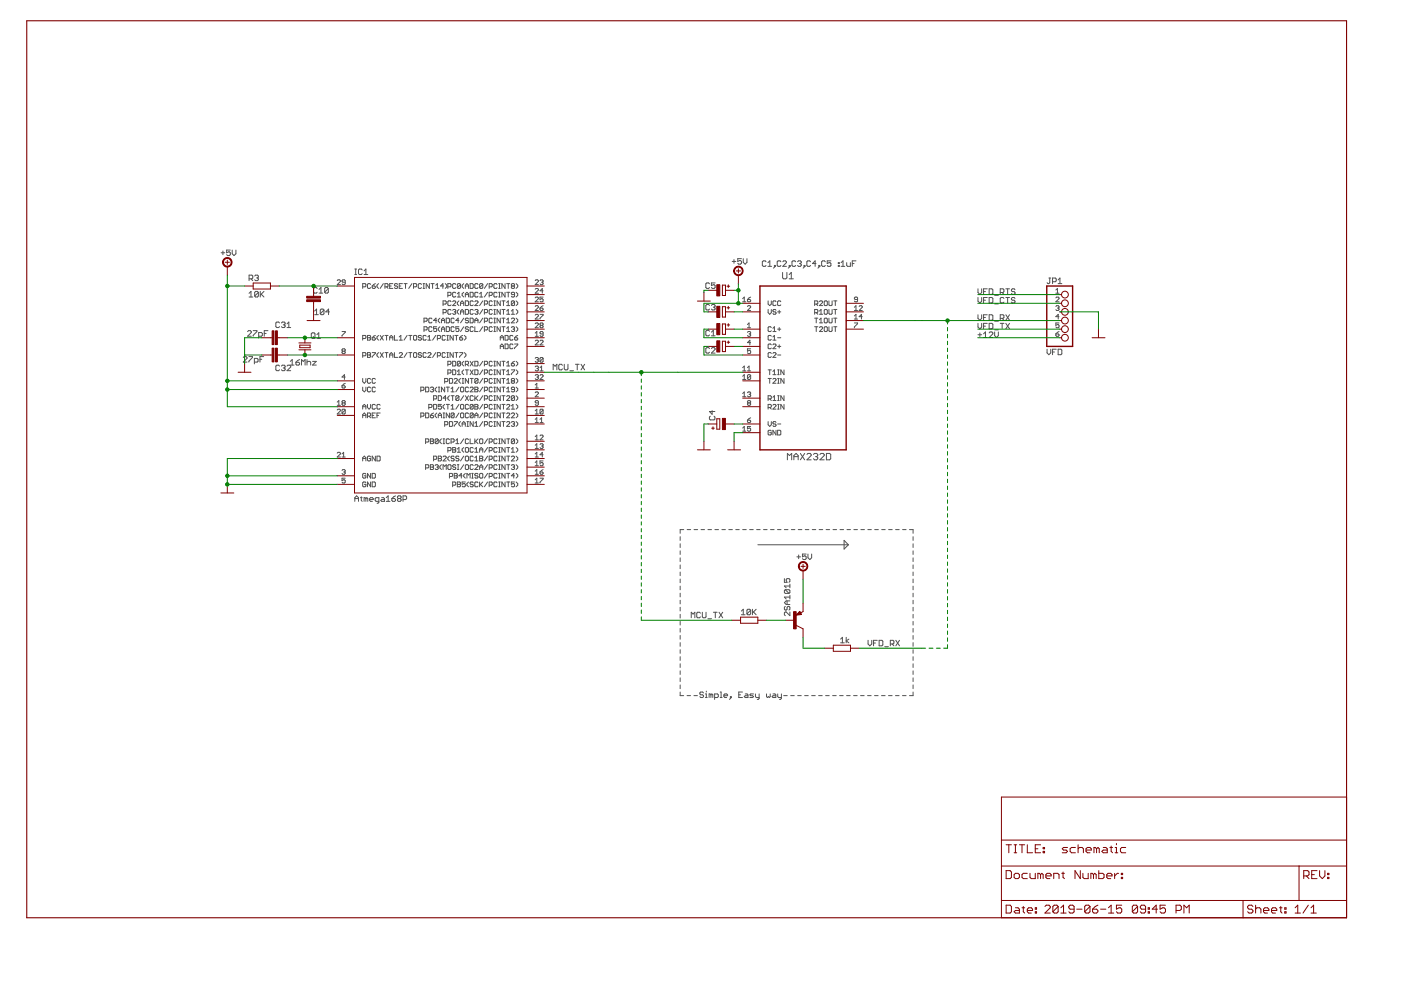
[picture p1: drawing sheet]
<svg xmlns="http://www.w3.org/2000/svg" width="297mm" height="210mm" viewBox="0 0 297 210" stroke-linecap="round" stroke-linejoin="round" font-family="sans-serif">
<g fill="none" stroke="#505050" stroke-width=".21">
<path d="M46.9 53.6h.8M47.3 53.2v.8M48.8 53h-.8v.6l.5-.2 .3 .2v.4l-.2 .2h-.3l-.3-.2M49.2 53v.8l.4 .4 .4-.4v-.8M52.8 59.1h.6l.2-.2v-.4l-.2-.2h-.6v1.2M53.2 59.1l.4 .4M54 58.5l.2-.2h.4l.2 .2-.2 .4M54.4 58.9h.2M54.6 58.9l.2 .2-.2 .4h-.4l-.2-.2M71.5 59.5l.2-.2h.3l.2 .2-.7 .8h.7M73.2 59.8h-.5l-.2-.1 .2-.4h.3l.2 .2v.7l-.2 .1h-.3l-.2-.1M75.2 58.2h.4"/>
<path d="M75.2 57h.4M75.4 57v1.2M76.8 57.2l-.2-.2h-.4l-.2 .2v.8l.2 .2h.4l.2-.2M77.2 57.4l.4-.4v1.2M77.2 58.2h.8M113.5 59.5l.1-.2h.4l.2 .2-.7 .8h.7M114.5 59.5l.5-.2 .1 .2-.1 .3M114.8 59.8h.2M115 59.8l.1 .2-.1 .3-.5-.1M151.6 60h-.8v.6l.4-.2 .4 .2v.4l-.2 .2h-.4l-.2-.2M155.2 55.4h.8M155.6 55v.8"/>
<path d="M157.2 54.8h-.8v.6l.4-.2 .4 .2v.4l-.2 .2h-.4l-.2-.2M157.6 54.8v.8l.4 .4 .4-.4v-.8M162.4 55.5l-.2-.2h-.4l-.2 .2v.8l.2 .2h.4l.2-.2M162.8 56.5h.8M162.8 55.7l.4-.4v1.2M164.2 56.3h.2v.2h-.2zM164.4 56.5l-.4 .4M165.6 55.5l-.2-.2h-.4l-.2 .2v.8l.2 .2h.4l.2-.2M165.9 57.8v1.1l.3 .2h.4l.2-.2v-1.1M166 55.5l.2-.2h.3l.2 .2v.2l-.7 .8h.7M167.3 56.3h.2v.2h-.2zM167.3 59.1h.9"/>
<path d="M167.3 58.2l.5-.4v1.3M167.5 56.5l-.4 .4M168.7 55.5l-.2-.2h-.4l-.2 .2v.8l.2 .2h.4l.2-.2M169.1 55.5l.2-.2h.4l.2 .2-.2 .4M169.5 55.9h.2M169.7 55.9l.2 .2-.2 .4h-.4l-.2-.2M170.5 56.3h.2v.2h-.2zM170.7 56.5l-.4 .4M171.9 55.5l-.2-.2h-.4l-.2 .2v.8l.2 .2h.4l.2-.2M173 55.9h-.7l.5-.6v1.2M173.6 56.3h.2v.2h-.2zM173.8 56.5l-.4 .4"/>
<path d="M175 55.5l-.2-.2h-.4l-.2 .2v.8l.2 .2h.4l.2-.2M176.2 55.3h-.8v.6l.4-.2 .4 .2v.4l-.2 .2h-.4l-.2-.2M177.7 56.3h.2v.2h-.2zM177.7 55.7h.2v.2h-.2zM178.3 56.5h.8M178.3 55.7l.4-.4v1.2M179.5 55.7v.6l.2 .2h.6v-.8M180.7 55.9h.4M181.5 55.3h-.8v1.2M222.4 58.9h.4M222.6 58.9v1l-.2 .2-.4-.2M223.2 59.7h.6l.1-.2v-.3l-.1-.3h-.6v1.2"/>
<path d="M224.3 59.4l.4-.5v1.2M51.6 75.8l.2-.2h.4l.2 .2v.2l-.8 .8h.8M52.5 70.3l.2-.2h.4l.2 .2v.2l-.8 .8h.8M52.8 75.6h.7l-.7 1.2M52.8 62.2l.4-.4v1.2M52.8 63h.8M53.7 70.1h.8v.2l-.8 .8v.2M53.9 76.8h.6l.2-.2v-.4l-.2-.2h-.6v1.2M54.8 62v.8l-.2 .2h-.4l-.2-.2M54.8 62l-.2-.2h-.4l-.2 .2v.8M54.8 62l-.8 .8M54.8 71.3h.6l.2-.2v-.4l-.2-.2h-.6v1.2"/>
<path d="M55.1 76.2h.4M55.2 61.8v1.2M55.4 62.4l.6 .6M55.9 75.6h-.8v1.2M56 61.8l-.8 .8M56 70.7h.4M56.8 70.1h-.8v1.2M59.3 68.5l-.2-.2h-.4l-.2 .2v.8l.2 .1h.4l.2-.1M59.3 77.6l-.2-.2h-.4l-.2 .2v.8l.2 .2h.4l.2-.2M59.7 68.5l.2-.2h.4l.2 .2-.2 .4M59.7 77.6l.2-.2h.4l.2 .2-.2 .4M60 68.9h.3"/>
<path d="M60 78h.3M60.3 68.9l.2 .2-.2 .3h-.4l-.2-.1M60.3 78l.2 .2-.2 .4h-.4l-.2-.2M60.9 69.4h.7M60.9 68.7l.3-.4v1.1M60.9 77.6l.1-.2h.4l.2 .2v.2l-.7 .8h.7M61.6 76.6l.4-.4v1.2M61.6 77.4h.7M62.7 76.8h.6l.2 .4-.2 .2h-.4l-.2-.2zM63.5 76.2l-.8 .6M63.9 77.4v-1.2l.4 .4 .4-.4v1.2M65.1 76.2v1.2"/>
<path d="M65.1 76.8l.2-.2h.4l.2 .2v.6M66 70.8l.2-.2h.4l.2 .2v.7l-.2 .2h-.4l-.2-.2zM66.3 76.6h.8l-.8 .8h.8M66.4 71.4l.4 .3M66.7 65.9l.4-.4v1.2M66.7 66.7h.8M67.2 71.7h.8M67.2 71l.4-.4v1.1M67.2 61.2l-.1-.2h-.4l-.2 .2v.8l.2 .1h.4l.1-.1M67.6 62.1h.8M67.6 61.4l.5-.4v1.1M68.7 65.7v.8l-.2 .2h-.4l-.2-.2"/>
<path d="M68.7 65.7l-.2-.2h-.4l-.2 .2v.8M68.7 65.7l-.8 .8M69.6 61.2l-.2-.2h-.4l-.2 .2v.8M69.6 61.2v.8l-.2 .1h-.4l-.2-.1M69.6 61.2l-.8 .8M69.8 66.1h-.7l.6-.6v1.2M72.5 70.3h.7l-.7 1M72.7 74.5l-.2-.2 .2-.3h.3l.2 .1-.2 .4M72.7 74.5l-.2 .1 .2 .4h.3l.2-.2-.2-.3M72.7 74.5h.3M73.2 79.9h-.7l.5-.5v1.1M76.9 60.8h.5l.2-.2v-.3l-.2-.2h-.5v1.1"/>
<path d="M76.9 71.8h.5l.2-.2v-.3l-.2-.2h-.5v1M76.9 75.4h.5l.2-.1v-.4l-.2-.1h-.5v1M77.9 74.8h.5l.2 .1-.2 .4 .2 .3-.2 .2h-.5zM77.9 71.1h.5l.2 .2-.2 .3 .2 .3-.2 .2h-.5zM77.9 75.3h.5M77.9 71.6h.5M78.6 60.3l-.2-.2-.5 .2v.7l.2 .2 .5-.2M78.9 60.6h.5l.2 .4-.2 .2h-.3l-.2-.2zM78.9 71.6h.5l.2 .3-.2 .2h-.3l-.2-.2zM78.9 74.8h.7l-.7 1M79.6 60.1l-.7 .5M79.6 71.1l-.7 .5"/>
<path d="M80.3 74.8l-.4 .3v.3l.4 .4M80.3 60.1l-.4 .4v.3l.4 .4M80.3 71.1l-.4 .3v.4l.4 .3M80.6 74.8l.7 1M80.6 71.1l.7 1M81.3 74.8l-.7 1M81.3 71.1l-.7 1M81.3 60.1l-.7 1.1M81.6 74.8h.7M81.6 71.1h.7M81.6 60.8h.5l.2-.2v-.3l-.2-.2h-.5v1.1M82 71.1v1"/>
<path d="M82 74.8v1M82 60.8l.3 .4M82.6 75.3h.7M82.6 72.1v-.7l.4-.3 .3 .3v.7M82.6 75.8v-.7l.4-.3 .3 .3v.7M82.6 71.6h.7M82.6 60.6h.4M83.3 60.1h-.7v1.1h.7M83.6 74.8v1h.7M83.6 71.1v1h.7M84.3 60.3l-.2-.2h-.3l-.2 .4 .2 .1h.3l.2 .4-.2 .2h-.3l-.2-.2M84.6 74.9l.2-.1h.4l.1 .1-.7 .9h.7"/>
<path d="M84.6 72.1h.7M84.6 71.4l.4-.3v1M84.6 60.6h.4M85.3 60.1h-.7v1.1h.7M85.7 60.1h.6M86 60.1v1.1M86.3 74.8l-.6 1M86.3 71.1l-.6 1M86.7 74.8h.6M86.7 71.1h.6M87 71.1v1M87 74.8v1"/>
<path d="M87.3 60.1l-.6 1.1M87.7 60.8h.5l.1-.2v-.3l-.1-.2h-.5v1.1M87.7 71.3l.1-.2 .5 .2v.6l-.1 .2h-.4l-.1-.2zM87.8 74.8h.4l.1 .1v.7l-.1 .2h-.4l-.1-.2v-.7zM89.4 74.9l-.2-.1h-.3l-.2 .3 .2 .2h.3l.2 .3-.2 .2h-.3l-.2-.2M89.4 60.3l-.2-.2h-.3l-.2 .2v.7l.2 .2h.3l.2-.2M89.4 71.3l-.2-.2-.5 .2 .2 .3h.3l.2 .2-.2 .3h-.3l-.2-.2M89.7 61.2h.3M89.7 60.1h.3M89.9 60.1v1.1M89.9 68.1h.5l.2-.5-.2-.1h-.5v1M89.9 70h.5l.2-.2v-.4l-.2-.1h-.5v1"/>
<path d="M90.4 74.9l-.2-.1h-.3l-.2 .1v.7l.2 .2h.3l.2-.2M90.4 71.3l-.2-.2-.5 .2v.6l.2 .2h.3l.2-.2M90.7 74.9l.2-.1h.3l.2 .1-.7 .9h.7M90.7 72.1h.7M90.7 71.4l.3-.3v1M91 60.1v1.1l-.6-1.1v1.1M91.4 60.1h.7M91.6 69.4l-.2-.1h-.3l-.2 .1v.7l.2 .2h.3l.2-.2M91.6 67.6l-.2-.1h-.3l-.2 .1v.7l.2 .2h.3l.2-.2M91.7 60.1v1.1M92.4 60.5l.3-.4v1.1M92.4 74.8l-.7 1"/>
<path d="M92.4 71.1l-.7 1M92.4 61.2h.7M92.6 69.3h-.7v.5l.4-.2 .3 .2-.2 .5h-.3l-.2-.2M92.6 67.9h-.7l.5-.4v1M92.7 75.4h.5l.2-.1-.2-.5h-.5v1M92.7 71.8h.5l.2-.5-.2-.2h-.5v1M93.3 67.5l-.4 .3v.3l.4 .4M93.3 69.3l-.4 .3v.4l.4 .3M93.6 68.5v-.7l.3-.3 .4 .3v.7M93.6 70.3v-.7l.3-.3 .4 .3v.7M93.6 69.8h.7M93.6 67.9h.7"/>
<path d="M93.9 64.5h.5l.2-.2v-.3l-.2-.2h-.5v1M93.9 66.3h.5l.2-.2v-.3l-.2-.2h-.5v1M94.1 60.6h-.7l.5-.5v1.1M94.4 74.9l-.2-.1h-.3l-.2 .1v.7l.2 .2h.3l.2-.2M94.4 71.3l-.2-.2-.5 .2v.6l.2 .2h.3l.2-.2M94.4 60.1l.3 .4v.3l-.3 .4M94.6 69.3h.5l.2 .1v.7l-.2 .2h-.5zM94.6 67.5h.5l.2 .1v.7l-.2 .2h-.5zM94.7 74.8h.4M94.7 75.8h.4M94.7 71.1h.4M94.7 72.1h.4"/>
<path d="M94.9 71.1v1M94.9 74.8v1M95 60.8h.5l.1-.2v-.3l-.1-.2h-.5v1.1M95 62.6h.5l.1-.1v-.4l-.1-.1h-.5v1M95 77.3h.5l.1-.5-.1-.2h-.5v1M95 79.1h.5l.1-.2v-.3l-.1-.2h-.5v1M95.6 64l-.1-.2h-.4l-.1 .2v.6l.1 .2 .5-.2M95.6 65.8l-.1-.2h-.4l-.1 .2v.7l.1 .1h.4l.1-.1M96 76.6h.5l.1 .2v.6l-.1 .2h-.5zM96 78.4h.5l.1 .2v.7l-.1 .1h-.5zM96 64l.1-.2 .5 .2-.6 .8h.6M96 65.8l.5-.2 .1 .2-.1 .3"/>
<path d="M96.1 71.1v1l-.7-1v1M96.1 74.8v1l-.7-1v1M96.3 67.6l-.2-.1h-.3l-.2 .1v.7l.2 .2h.3l.2-.2M96.3 69.4l-.2-.1h-.3l-.2 .1v.7l.2 .2h.3l.2-.2M96.3 66.1h.2M96.4 74.8h.7M96.4 71.1h.7M96.5 66.1l.1 .2-.1 .3-.5-.1M96.6 62.1l-.1-.1-.5 .1v.7l.1 .2 .5-.2M96.6 60.3l-.1-.2-.5 .2v.7l.1 .2 .5-.2M96.8 71.1v1M96.8 74.8v1"/>
<path d="M97 63h.6M97 62.3l.3-.3v1M97 78.8l.3-.4v1M97 79.4h.6M97.3 69.3h-.7v.5l.4-.2 .3 .2v.3l-.2 .2h-.3l-.2-.2M97.3 63.8l-.3 .3v.4l.3 .3M97.3 65.6l-.3 .4v.3l.3 .3M97.3 67.9h-.7l.5-.4v1M97.5 74.8h.6l-.6 1M97.5 71.6h.4l.2 .3-.2 .2h-.3zM97.6 66.1h.7M97.6 60.3l-.1-.2h-.4l-.1 .2v.7"/>
<path d="M97.6 76.8l-.1-.2h-.4l-.1 .2v.6M97.6 60.3v.7l-.1 .2h-.4l-.1-.2M97.6 64.8v-.7l.4-.3 .3 .3v.7M97.6 66.6v-.6l.4-.4 .3 .4v.6M97.6 76.8v.6l-.1 .2h-.4l-.1-.2M97.6 76.8l-.6 .6M97.6 64.3h.7M97.6 60.3l-.6 .7M98.1 71.1l-.6 .5M98.3 60.1l-.3 .4v.3l.3 .4M98.3 62l-.3 .3v.3l.3 .4M98.3 76.6l-.3 .3v.4l.3 .3"/>
<path d="M98.3 78.4l-.3 .4v.3l.3 .3M98.3 69.3l-.7 1M98.3 67.5l-.7 1M98.4 74.8l.4 .3v.3l-.4 .4M98.4 71.1l.4 .3v.4l-.4 .3M98.7 61.2v-.7l.3-.4 .3 .4v.7M98.7 63v-.7l.3-.3 .3 .3v.7M98.7 63.8h.5l.1 .2v.6l-.1 .2h-.5zM98.7 65.6h.5l.1 .2v.7l-.1 .1h-.5zM98.7 77.3h.5l.1-.5-.1-.2h-.5v1M98.7 78.4h.6M98.7 62.5h.6"/>
<path d="M98.7 60.6h.6M99 78.4v1M99 77.3l.3 .3M99.3 67.6l-.1-.1h-.4l-.1 .3 .5 .1 .1 .4-.1 .2h-.4l-.1-.2M99.3 69.4l-.1-.1h-.4l-.1 .3 .1 .2h.4l.1 .3-.1 .2h-.4l-.1-.2M99.7 62h.5l.1 .1v.7l-.1 .2h-.5zM99.7 60.1h.5l.1 .2v.7l-.1 .2h-.5zM99.7 67.5h.5l.1 .1v.7l-.1 .2h-.5zM99.7 78.4l.6 1M99.7 76.6l.6 1M100.3 64l-.1-.2h-.4l-.1 .2v.6l.1 .2 .5-.2M100.3 65.8l-.1-.2h-.4l-.1 .2v.7l.1 .1h.4l.1-.1"/>
<path d="M100.3 69.4l-.1-.1h-.4l-.1 .1v.7l.1 .2h.4l.1-.2M100.3 78.4l-.6 1M100.3 76.6l-.6 1M100.7 68.5v-.7l.3-.3 .3 .3v.7M100.7 69.3v1h.6M100.7 76.6h.5l.1 .2v.6l-.1 .2h-.5zM100.7 78.4h.5l.1 .2v.7l-.1 .1h-.5zM100.7 65.8l.1-.2h.4l.1 .2-.1 .3M100.7 64l.1-.2h.4l.1 .2v.1l-.6 .7h.6M100.7 67.9h.6M101 66.1h.2M101.2 66.1l.1 .2-.1 .3h-.4l-.1-.1"/>
<path d="M101.3 62.1l-.1-.1-.5 .1v.7l.1 .2h.4l.1-.2M101.3 60.3l-.1-.2h-.4l-.1 .2v.7l.1 .2h.4l.1-.2M101.7 63h.7M101.7 62.3l.3-.3v1M102.4 60.3l-.2-.2h-.3l-.2 .2v.7M102.4 60.3v.7l-.2 .2h-.3l-.2-.2M102.4 78.4l-.7 1M102.4 76.6l-.7 1M102.4 69.3l-.7 1M102.4 67.5l-.7 1M102.4 65.6l-.7 1M102.4 63.8l-.7 1"/>
<path d="M102.4 60.3l-.7 .7M102.7 68.1h.5l.2-.5-.2-.1h-.5v1M102.7 64.5h.5l.2-.2v-.3l-.2-.2h-.5v1M102.7 66.3h.5l.2-.2v-.3l-.2-.2h-.5v1M102.7 70h.5l.2-.2v-.4l-.2-.1h-.5v1M102.7 77.3h.5l.2-.5-.2-.2h-.5v1M102.7 79.1h.5l.2-.2v-.3l-.2-.2h-.5v1M103.4 62l-.7 1M103.4 60.1l-.7 1.1M103.7 60.8h.5l.2-.2v-.3l-.2-.2h-.5v1.1M103.7 62.6h.5l.2-.1v-.4l-.2-.1h-.5v1M104.4 67.6l-.2-.1-.5 .1v.7l.2 .2 .5-.2"/>
<path d="M104.4 64l-.2-.2-.5 .2v.6l.2 .2 .5-.2M104.4 65.8l-.2-.2-.5 .2v.7l.2 .1 .5-.1M104.4 69.4l-.2-.1-.5 .1v.7l.2 .2 .5-.2M104.4 76.8l-.2-.2-.5 .2v.6l.2 .2 .5-.2M104.4 78.6l-.2-.2-.5 .2v.7l.2 .1 .5-.1M104.7 70.3h.4M104.7 79.4h.4M104.7 78.4h.4M104.7 77.6h.4M104.7 76.6h.4M104.7 69.3h.4M104.7 67.5h.4"/>
<path d="M104.7 68.5h.4M104.7 65.6h.4M104.7 66.6h.4M104.7 63.8h.4M104.7 64.8h.4M104.9 63.8v1M104.9 65.6v1M104.9 67.5v1M104.9 69.3v1M104.9 76.6v1M104.9 78.4v1M105.4 62.1l-.2-.1-.5 .1v.7l.2 .2h.3l.2-.2"/>
<path d="M105.4 60.3l-.2-.2h-.3l-.2 .2v.7l.2 .2h.3l.2-.2M105.7 63h.4M105.7 62h.4M105.7 61.2h.4M105.7 60.1h.4M105.9 60.1v1.1M105.9 62v1M106.1 71.6h.6M106.1 63.8v1l-.7-1v1M106.1 65.6v1l-.7-1v1M106.1 67.5v1l-.7-1v1M106.1 69.3v1l-.7-1v1"/>
<path d="M106.1 76.6v1l-.7-1v1M106.1 78.4v1l-.7-1v1M106.1 72.1v-.7l.3-.3 .3 .3v.7M106.1 73.9v-.6l.3-.4 .3 .4v.6M106.1 73.4h.6M106.4 78.4h.7M106.4 76.6h.7M106.4 69.3h.7M106.4 67.5h.7M106.4 65.6h.7M106.4 63.8h.7M106.7 63.8v1"/>
<path d="M106.7 65.6v1M106.7 67.5v1M106.7 69.3v1M106.7 76.6v1M106.7 78.4v1M107.1 60.1v1.1l-.7-1.1v1.1M107.1 62v1l-.7-1v1M107.1 71.1h.5l.1 .2v.6l-.1 .2h-.5zM107.1 72.9h.5l.1 .2v.7l-.1 .1h-.5zM107.4 64.1l.4-.3v1M107.4 66l.4-.4v1M107.4 67.8l.4-.3v1"/>
<path d="M107.4 69.6l.4-.3v1M107.4 76.9l.4-.3v1M107.4 78.8l.4-.4v1M107.4 70.3h.7M107.4 79.4h.7M107.4 77.6h.7M107.4 68.5h.7M107.4 66.6h.7M107.4 64.8h.7M107.4 62h.7M107.4 60.1h.7M107.8 60.1v1.1"/>
<path d="M107.8 62v1M108.4 77.1h.5l.2 .3-.2 .2h-.3l-.2-.2zM108.4 78.4h.7l-.7 1M108.4 67.6l.2-.1h.3l.2 .1v.2l-.7 .7h.7M108.4 69.4l.2-.1h.3l.2 .1-.2 .4M108.4 66l.4-.4v1M108.4 66.6h.7M108.6 60.6l-.2-.1 .2-.4h.3l.2 .2-.2 .3M108.6 60.6l-.2 .2 .2 .4h.3l.2-.2-.2-.4M108.6 60.6h.3M108.8 71.3l-.2-.2-.5 .2v.6l.1 .2h.4l.2-.2M108.8 73.1l-.2-.2h-.4l-.1 .2v.7l.1 .1 .6-.1"/>
<path d="M108.8 69.8h.1M108.9 69.8l.2 .2-.2 .3h-.3l-.2-.2M109.1 62.5h-.5l-.2-.2 .2-.3 .5 .1v.7l-.2 .2h-.3l-.2-.2M109.1 64l-.2-.2h-.3l-.2 .2v.6M109.1 64v.6l-.2 .2-.5-.2M109.1 71.6h.5l.2 .3-.2 .2h-.3l-.2-.2zM109.1 72.9h.7l-.7 1M109.1 64l-.7 .6M109.1 76.6l-.7 .5M109.4 60.1l.4 .4v.3l-.4 .4M109.4 62l.4 .3v.3l-.4 .4M109.4 63.8l.4 .3v.4l-.4 .3"/>
<path d="M109.4 65.6l.4 .4v.3l-.4 .3M109.4 67.5l.4 .3v.3l-.4 .4M109.4 69.3l.4 .3v.4l-.4 .3M109.4 76.6l.4 .3v.4l-.4 .3M109.4 78.4l.4 .4v.3l-.4 .3M109.8 71.1l-.7 .5M113.5 63.2l.1-.2h.4l.2 .2v.1l-.7 .7h.7M113.5 71.3h.7M113.5 70.6l.3-.3v1M113.5 76l.1-.2h.4l.2 .2-.2 .3M113.5 72.3l.1-.2h.4l.2 .2v.2l-.7 .6h.7M113.5 77.8l.1-.2h.4l.2 .2-.2 .3"/>
<path d="M113.5 65l.1-.2h.4l.2 .2-.7 .8h.7M113.5 61.3l.1-.1 .6 .1-.7 .9h.7M113.5 66.8l.1-.1h.4l.2 .1v.2l-.7 .6h.7M113.5 68.6l.1-.1h.4l.2 .1-.7 .9h.7M113.5 79.6l.1-.2h.4l.2 .2-.2 .3M113.8 79.9h.2M113.8 78.1h.2M113.8 76.3h.2M114 76.3l.2 .2-.2 .3h-.4l-.1-.2M114 78.1l.2 .2-.2 .3h-.4l-.1-.1M114 79.9l.2 .2-.2 .4h-.4l-.1-.2M114.5 72.3l.2-.2 .4 .2-.6 .8h.6"/>
<path d="M114.5 65.3h.5l.1 .4-.4 .1-.2-.1zM114.5 66.7h.6l-.6 .9M114.5 79.6l.2-.2 .4 .2-.6 .9h.6M114.5 78l.3-.4v1M114.5 78.6h.6M114.7 69l-.2-.2 .2-.3 .4 .1-.1 .4M114.7 69l-.2 .2 .2 .3 .4-.2-.1-.3M114.7 69h.3M115.1 76l-.6 .6M115.1 63h-.6v.5l.3-.2 .3 .2v.3l-.1 .2-.5-.2M115.1 76v.6l-.1 .2-.5-.2M115.1 70.8h-.4l-.2-.2 .2-.3 .4 .2v.6l-.1 .2-.5-.2"/>
<path d="M115.1 76l-.4-.2-.2 .2v.6M115.1 61.7h-.6l.5-.5v1M115.1 64.8l-.6 .5M117.3 78.4v-1.2l.4 .4 .4-.4v1.2M119.3 77.4l-.3-.2h-.3l-.2 .2v.8l.2 .2h.3l.3-.2M119.6 77.2v1l.2 .2h.4l.2-.2v-1M120.8 78.6h.8M122 77.2h.8M122.4 77.2v1.2M123.2 77.2l.8 1.2M124 77.2l-.8 1.2M150.4 60.2l-.2-.2h-.3l-.3 .2v.8l.3 .2h.3l.2-.2"/>
<path d="M150.4 70.2l-.2-.2h-.3l-.3 .2v.8l.3 .2h.3l.2-.2M150.4 64.7l-.2-.1h-.3l-.3 .1v.8l.3 .2h.3l.2-.2M150.4 73.9l-.2-.2h-.3l-.3 .2v.8l.3 .2h.3l.2-.2M150.8 64.7l.2-.1h.4l.2 .1-.2 .4M150.8 73.9l.2-.2h.4l.2 .2v.2l-.8 .8h.8M150.8 71.2h.8M150.8 70.4l.4-.4v1.2M151.2 65.1h.2M151.4 65.1l.2 .2-.2 .4h-.4l-.2-.2M157.5 78.6h.6M157.5 64h.6M157.5 63.3l.3-.3v1"/>
<path d="M157.5 78l.3-.4v1M157.5 79.8l.3-.4v1.1M158.5 63.5h.5l.2 .3-.6 .2-.1-.2zM158.5 65l.1-.2h.4l.2 .2-.7 .8h.7M158.5 70.5l.1-.2h.4l.2 .2-.2 .3M158.5 78.6h.7M158.5 69.5h.7M158.5 68.8l.3-.3v1M158.5 78l.3-.4v1M158.8 70.8h.2M159 70.8l.2 .2-.2 .3h-.4l-.1-.2M159.2 74h-.7v.5l.5-.2 .2 .2v.3l-.2 .2h-.4l-.1-.2"/>
<path d="M159.2 79.6v.7l-.2 .2h-.4l-.1-.2M159.2 79.6l-.2-.2h-.4l-.1 .2v.7M159.2 63l-.7 .5M159.2 72.6h-.7l.5-.5v1M159.2 79.6l-.7 .7M162.9 78.4h.6M162.9 63.8v.7l.3 .3 .3-.3v-.7M162.9 65.6v.7l.3 .3 .3-.3v-.7M163.2 78.4v1M163.5 74.9l-.1-.1h-.4l-.1 .1v.7l.1 .2h.4l.1-.2M163.5 73.1l-.1-.2h-.4l-.1 .2v.7l.1 .1 .5-.1M163.5 71.3l-.1-.2-.5 .2v.6l.1 .2h.4l.1-.2"/>
<path d="M163.5 69.4l-.1-.1h-.4l-.1 .1v.7l.1 .2h.4l.1-.2M163.9 69.6l.3-.3v1M163.9 71.4l.3-.3v1M163.9 78.8l.3-.4v1M163.9 74.9l.1-.1h.4l.1 .1-.6 .9h.6M163.9 73.1l.1-.2h.4l.1 .2-.6 .8h.6M163.9 72.1h.6M163.9 70.3h.6M163.9 79.4h.6M164.5 65.8l-.1-.2h-.4l-.1 .4 .1 .1h.4l.1 .4-.1 .1h-.4l-.1-.1M164.5 64l-.1-.2h-.4l-.1 .2v.6l.1 .2 .5-.2M164.9 66.1h.6"/>
<path d="M164.9 75.3h.6M164.9 71.6h.6M164.9 79.4h.3M164.9 78.4h.3M164.9 69.8h.6M164.9 73.4h.6M165 78.4v1M165.2 65.8v.7M165.2 69.4v.7M165.2 73.1v.7M165.5 64l-.1-.2h-.4l-.1 .2v.6l.1 .2 .5-.2M166.2 78.4v1l-.7-1v1"/>
<path d="M172.7 64.5h.5l.2-.2v-.3l-.2-.2h-.5v1M172.7 66.3h.5l.2-.2v-.3l-.2-.2h-.5v1M172.7 69.3h.7M172.7 67.5h.7M173.1 64.5l.3 .3M173.1 66.3l.3 .3M173.1 67.5v1M173.1 69.3v1M173.7 69.4l.2-.1h.3l.2 .1-.7 .9h.7M173.7 68.5h.7M173.7 66.6h.7M173.7 64l.2-.2h.3l.2 .2v.1l-.7 .7h.7"/>
<path d="M173.7 66l.4-.4v1M173.7 67.8l.4-.3v1M174.8 64l.1-.2 .5 .2v.6l-.2 .2-.4-.2zM174.8 67.6l.1-.1 .5 .1v.7l-.2 .2-.4-.2zM174.8 69.4l.1-.1 .5 .1v.7l-.2 .2-.4-.2zM174.9 65.6l.5 .2v.7l-.2 .1-.4-.1v-.7zM175.7 69.3v.8l.2 .2h.4l.1-.2v-.8M175.7 67.5v.8l.2 .2h.4l.1-.2v-.8M175.7 65.6v.9l.2 .1h.4l.1-.1v-.9M175.7 63.8v.8l.2 .2 .5-.2v-.8M176.8 69.3h.6M176.8 67.5h.6"/>
<path d="M176.8 65.6h.6M176.8 63.8h.6M177.1 63.8v1M177.1 65.6v1M177.1 67.5v1M177.1 69.3v1M181.1 68.5h.7l-.7 1M181.1 67.6h.7M181.1 65.8h.7M181.1 65.2l.4-.4v1M181.1 67l.4-.3v.9M181.8 63.5h-.5l-.2-.2 .2-.3h.4l.1 .2v.6l-.1 .2-.6-.2"/>
<path d="M182.2 65l.1-.2 .5 .2-.6 .8h.6M182.8 67.1h-.6l.4-.4v.9M207.3 71h.8M207.3 61.2v.8l.5 .4 .3-.4v-.8M207.3 63.1v.8l.5 .3 .3-.3v-.8M207.3 66.7v.8l.5 .4 .3-.4v-.8M207.3 68.6v.7l.5 .4 .3-.4v-.7M207.8 70.6v.8M208.5 61.8h.4M208.5 70.8l.4-.4v1.2M208.5 71.6h.8M208.5 67.3h.4"/>
<path d="M208.5 63.6h.4M208.5 69.2h.4M209.3 66.7h-.8v1.2M209.3 61.2h-.8v1.2M209.3 63.1h-.8v1.1M209.3 68.6h-.8v1.1M209.7 66.7h.6l.2 .2v.8l-.2 .2h-.6zM209.7 61.2h.6l.2 .2v.8l-.2 .2h-.6zM209.7 70.6l.2-.2h.4l.2 .2v.2l-.8 .8h.8M209.7 63.1h.6l.2 .2v.8l-.2 .1h-.6zM209.7 68.6h.6l.2 .1v.8l-.2 .2h-.6zM210.9 68.1h.8"/>
<path d="M210.9 64.4h.8M210.9 70.4v.8l.4 .4 .4-.4v-.8M210.9 62.6h.8M210.9 69.9h.8M212.1 67.5h.6l.2-.2v-.4l-.2-.2h-.6v1.2M212.1 62h.6l.2-.2v-.4l-.2-.2h-.6v1.2M212.1 68.6h.8M212.5 67.5l.4 .4M212.5 62l.4 .4M212.5 68.6v1.1M212.9 63.3l-.2-.2h-.4l-.2 .2v.8l.2 .1h.4l.2-.1M213.3 66.7l.7 1.2"/>
<path d="M213.3 61.2h.7M213.3 63.1h.7M213.3 68.6l.7 1.1M213.6 61.2v1.2M213.6 63.1v1.1M214 66.7l-.7 1.2M214 68.6l-.7 1.1M215.2 61.4l-.2-.2h-.4l-.2 .4 .2 .2h.4l.2 .4-.2 .2h-.4l-.2-.2M215.2 63.3l-.2-.2h-.4l-.2 .2 .2 .3h.4l.2 .3-.2 .3h-.4l-.2-.1M222 74v.8l.4 .4 .4-.4v-.8M223.2 74.6h.4M223.9 63.2l.1-.2h.4l.1 .2v.1l-.6 .7h.6"/>
<path d="M223.9 70.8h.5l.1 .3-.1 .2h-.4l-.1-.2zM223.9 65l.1-.2h.4l.1 .2-.1 .3M223.9 62.2h.6M223.9 61.5l.3-.3v1M223.9 74h-.7v1.2M224.2 65.3h.2M224.3 74h.6l.2 .2v.8l-.2 .2h-.6zM224.3 60.1h.8M224.4 65.3l.1 .2-.1 .3h-.4l-.1-.1M224.5 67.1h-.6l.5-.4v.9M224.5 68.5h-.6v.5l.3-.2 .3 .2v.3l-.1 .2h-.4l-.1-.2M224.5 70.3l-.6 .5"/>
<path d="M71.5 86.9l.2-.1h.3l.2 .1-.7 .9h.7M71.5 96.1l.2-.2h.3l.2 .2v.1l-.7 .7h.7M71.5 85.3l.3-.4v1M71.5 85.9h.7M72.5 81.8h.5l.2 .3-.2 .2h-.3zM72.5 99.7l.2-.1h.3l.2 .1-.2 .4M72.5 96.9h.7M72.5 96.2l.4-.3v1M72.7 85.4l-.2-.1 .2-.4h.3l.2 .2-.2 .3M72.7 85.4l-.2 .2 .2 .3h.3l.2-.1-.2-.4M72.7 85.4h.3M73.2 86.9v.7l-.2 .2h-.3l-.2-.2"/>
<path d="M73.2 86.9l-.2-.1h-.3l-.2 .1v.7M73.2 86.9l-.7 .7M73.2 81.3l-.7 .5M76.9 80.2v.7l.3 .4 .4-.4v-.7M76.9 82.1v.7l.3 .3 .4-.3v-.7M76.9 86.7v-.6l.3-.4 .4 .4v.6M76.9 88.6v-.7l.3-.3 .4 .3v.7M76.9 97.7v-.7l.3-.3 .4 .3v.7M76.9 97.2h.7M76.9 88.1h.7M76.9 86.2h.7M77.9 85.7v.7l.4 .3 .3-.3v-.7"/>
<path d="M77.9 88.2h.5l.2-.1v-.4l-.2-.1h-.5v1M78.3 88.2l.3 .4M78.6 80.4l-.2-.2-.5 .2v.7l.2 .2 .5-.2M78.6 82.3l-.2-.2-.5 .2v.6l.2 .2 .5-.2M78.6 96.9l-.2-.2-.5 .2v.7l.2 .1 .5-.1v-.4h-.3M78.9 88.1h.3M79.6 96.7v1l-.7-1v1M79.6 80.4l-.2-.2h-.3l-.2 .2v.7l.2 .2h.3l.2-.2M79.6 82.3l-.2-.2h-.3l-.2 .2v.6l.2 .2h.3l.2-.2M79.6 85.9l-.2-.2h-.3l-.2 .2v.7l.2 .1h.3l.2-.1M79.6 87.6h-.7v1h.7M79.9 96.7h.5l.2 .2v.7l-.2 .1h-.5z"/>
<path d="M79.9 88.1h.4M80.6 85.9l-.2-.2h-.3l-.2 .2v.7l.2 .1h.3l.2-.1M80.6 87.6h-.7v1M89.2 88.2h.5l.2-.1v-.4l-.2-.1h-.5v1M89.2 82.8h.5l.2-.2v-.3l-.2-.2h-.5v1M90.2 99.2h.5l.2-.2v-.3l-.2-.2h-.5v1M90.2 87.6h.5l.2 .1v.7l-.2 .2h-.5zM90.2 82.1h.5l.2 .2v.6l-.2 .2h-.5zM90.2 93.7h.5l.2-.1v-.4l-.2-.2h-.5v1.1M90.9 86.4h.5l.2-.5-.2-.2h-.5v1M91.2 88.1h.6l.1 .3-.1 .2h-.4l-.2-.2zM91.2 98.5h.6l.1 .2-.1 .3 .1 .4-.1 .1h-.6z"/>
<path d="M91.2 93h.6l.1 .2-.1 .4 .1 .3-.1 .2h-.6zM91.2 82.3l.2-.2h.4l.1 .2-.1 .3M91.2 99h.6M91.2 93.6h.6M91.6 82.6h.2M91.8 82.6l.1 .2-.1 .3h-.4l-.2-.2M91.9 97.4h.5l.2-.2-.2-.5h-.5v1M91.9 85.7h.5l.2 .2v.7l-.2 .1h-.5zM91.9 84.6h.5l.2-.2-.2-.5h-.5v1M91.9 87.6l-.7 .5M92.3 98.7l.5-.2 .1 .2-.1 .3M92.6 99h.2"/>
<path d="M92.6 82.1l-.3 .3v.4l.3 .3M92.6 87.6l-.3 .3v.3l.3 .4M92.8 99l.1 .2-.1 .3-.5-.1M92.9 93.2v.7l-.1 .2-.5-.2M92.9 96.7h.5l.2 .2-.2 .3 .2 .4-.2 .1h-.5zM92.9 88.6v-.7l.4-.3 .3 .3v.7M92.9 97.2h.5M92.9 88.1h.7M92.9 83.9h.5l.2 .2v.7l-.2 .1h-.5zM92.9 93.2l-.1-.2-.5 .2v.7M92.9 93.2l-.6 .7M92.9 82.1h.4"/>
<path d="M92.9 83.1h.4M93.1 82.1v1M93.6 85.7h-.7v.5l.4-.1 .3 .1v.4l-.2 .1h-.3l-.2-.1M93.6 98.5l-.3 .4v.3l.3 .3M93.6 93l-.3 .4v.3l.3 .4M93.9 99.5v-1l.4 .4 .3-.4v1M93.9 96.9l.2-.2h.3l.2 .2-.7 .8h.7M93.9 87.6h.4M93.9 88.6h.4M93.9 94.1h.4M93.9 93h.4M94.1 87.6v1"/>
<path d="M94.1 93v1.1M94.3 80.9h.5l.2-.1v-.4l-.2-.2h-.5v1.1M94.3 90.1h.5l.2-.2v-.3l-.2-.2h-.5v1M94.3 85.7l-.4 .4v.3l.4 .3M94.3 82.1v1l-.7-1v1M94.6 85.7h.7M94.6 84.4h-.7l.5-.5v1M94.6 82.1h.7M95 98.7l.1-.2h.4l.1 .2v.7l-.1 .1h-.4l-.1-.1zM95 82.1v1M95 85.7v1M95 95.5h.5l.1-.1v-.4l-.1-.1h-.5v1"/>
<path d="M95.3 93.2l-.2-.2h-.3l-.2 .2v.7l.2 .2h.3l.2-.2M95.3 80.2h.5l.2 .2v.7l-.2 .2h-.5zM95.3 89.4h.5l.2 .2v.6l-.2 .2h-.5zM95.3 83.9l-.3 .3v.4l.3 .3M95.3 96.7l-.3 .3v.4l.3 .3M95.3 87.6v1l-.7-1v1M95.6 82.4l.4-.3v1M95.6 86.1l.4-.4v1M95.6 86.7h.7M95.6 93.7h.5l.2-.1-.2-.6h-.5v1.1M95.6 83.9h.7M95.6 83.1h.7"/>
<path d="M96 94.9h.5l.1 .1-.1 .4 .1 .3-.1 .2h-.5zM96 83.9v1M96 95.4h.5M96.3 87.7v.7l-.2 .2h-.3l-.2-.2M96.3 96.9l-.2-.2h-.3l-.2 .2 .2 .3h.3l.2 .2-.2 .3h-.3l-.2-.1M96.3 87.7l-.2-.1h-.3l-.2 .1v.7M96.3 87.7l-.7 .7M96.3 80.4l.2-.2 .5 .2-.7 .9h.7M96.3 89.4h.7l-.7 1M96.6 98.7l-.1-.2-.5 .2 .1 .3 .5 .2-.1 .3-.5-.1M96.6 93.4l.4-.4v1.1M96.6 94.1h.7"/>
<path d="M97 99.5h.3M97 95.9h.6M97 98.5h.3M97 95.2l.3-.3v1M97.1 98.5v1M97.3 84.1l-.2-.2h-.3l-.2 .2v.7M97.3 96.9l-.2-.2h-.3l-.2 .3 .2 .2h.3l.2 .4-.2 .1h-.3l-.2-.1M97.3 84.1v.7l-.2 .1h-.3l-.2-.1M97.3 87.6l-.7 1M97.3 85.7l-.7 1M97.3 84.1l-.7 .7M97.3 82.1l-.7 1"/>
<path d="M97.6 89.4l-.3 .3v.4l.3 .3M97.6 80.2l-.3 .4v.3l.3 .4M97.8 82.1h.3l.2 .2v.6l-.2 .2h-.3l-.2-.2v-.6zM97.8 85.7h.3l.2 .2v.7l-.2 .1h-.3l-.2-.1v-.7zM97.8 87.6h.3l.2 .1v.7l-.2 .2h-.3l-.2-.2v-.7zM98 90.4v-.7l.3-.3 .4 .3v.7M98 80.2h.3M98 81.3h.3M98 89.9h.7M98.1 80.2v1.1M98.3 94.9l-.3 .3v.3l.3 .4M98.3 98.5l-.7 1"/>
<path d="M98.3 96.7l-.7 1M98.3 93l-.7 1.1M98.3 83.9l-.7 1M98.7 96.9l.1-.2h.4l.1 .2v.7l-.1 .1h-.4l-.1-.1zM98.7 95l.1-.1 .5 .1v.7l-.1 .2h-.4l-.1-.2zM98.7 83.9l.6 1M98.8 98.5h.4l.1 .2v.7l-.1 .1h-.4l-.1-.1v-.7zM99 89.4h.3M99 90.4h.3M99.2 89.4v1M99.3 80.2v1.1l-.6-1.1v1.1M99.3 82.3l-.1-.2h-.4l-.1 .2v.6l.1 .2h.4l.1-.2"/>
<path d="M99.3 85.9l-.1-.2h-.4l-.1 .2v.7l.1 .1h.4l.1-.1M99.3 87.7l-.1-.1h-.4l-.1 .1v.7l.1 .2h.4l.1-.2M99.3 93.2l-.1-.2h-.4l-.1 .2v.7l.1 .2h.4l.1-.2M99.3 83.9l-.6 1M99.7 93v1.1h.6M99.7 82.3l.1-.2h.4l.1 .2-.6 .8h.6M99.7 80.2h.6M100 80.2v1.1M100.3 84.1l-.1-.2h-.4l-.1 .2v.7l.1 .1h.4l.1-.1M100.3 85.9l-.1-.2h-.4l-.1 .2v.7M100.3 87.7l-.1-.1h-.4l-.1 .1v.7M100.3 89.4v1l-.6-1v1"/>
<path d="M100.3 95l-.1-.1-.5 .1v.7l.1 .2h.4l.1-.2M100.3 96.9l-.1-.2h-.4l-.1 .2v.7l.1 .1h.4l.1-.1M100.3 98.7l-.1-.2h-.4l-.1 .2v.7l.1 .1h.4l.1-.1M100.3 85.9v.7l-.1 .1h-.4l-.1-.1M100.3 87.7v.7l-.1 .2h-.4l-.1-.2M100.3 87.7l-.6 .7M100.3 85.9l-.6 .7M100.7 82.1h.5l.1 .2-.1 .3 .1 .3-.1 .2h-.5zM100.7 83.9v1M100.7 85.7h.5l.1 .2-.1 .3 .1 .4-.1 .1h-.5zM100.7 88.6v-.7l.3-.3 .3 .3v.7M100.7 93v1.1"/>
<path d="M100.7 98.7l.1-.2h.4l.1 .2-.6 .8h.6M100.7 97.7h.6M100.7 95.9h.6M100.7 88.1h.6M100.7 86.2h.5M100.7 97l.3-.3v1M100.7 89.7l.3-.3v1M100.7 95.2l.3-.3v1M100.7 90.4h.6M100.7 82.6h.5M100.8 84.4l.5 .5M100.8 93.6l.5 .5"/>
<path d="M101.3 83.9l-.6 .7M101.3 80.4v.7l-.1 .2h-.4l-.1-.2M101.3 80.4l-.1-.2h-.4l-.1 .2v.7M101.3 93l-.6 .7M101.3 80.4l-.6 .7M101.7 95.9v-.7l.3-.3 .4 .3v.7M101.7 96.7h.5l.2 .2-.2 .3 .2 .4-.2 .1h-.5zM101.7 99.5v-.6l.3-.4 .4 .4v.6M101.7 97.2h.5M101.7 99h.7M101.7 95.4h.7M101.9 93h.3l.2 .2v.7l-.2 .2h-.3l-.2-.2v-.7z"/>
<path d="M102.4 89.4l-.7 1M102.4 87.6l-.7 1M102.4 85.7l-.7 1M102.4 83.9l-.7 1M102.4 82.1l-.7 1M102.4 80.2l-.7 1.1M102.7 80.9h.5l.2-.1v-.4l-.2-.2h-.5v1.1M102.7 88.2h.5l.2-.1v-.4l-.2-.1h-.5v1M102.7 86.4h.5l.2-.5-.2-.2h-.5v1M102.7 90.1h.5l.2-.2v-.3l-.2-.2h-.5v1M102.7 82.8h.5l.2-.2v-.3l-.2-.2h-.5v1M102.7 84.6h.5l.2-.2v-.3l-.2-.2h-.5v1"/>
<path d="M103.4 98.5l-.7 1M103.4 96.7l-.7 1M103.4 94.9l-.7 1M103.4 93l-.7 1.1M103.7 93.7h.5l.2-.1v-.4l-.2-.2h-.5v1.1M103.7 95.5h.5l.2-.1v-.4l-.2-.1h-.5v1M103.7 97.4h.5l.2-.2v-.3l-.2-.2h-.5v1M103.7 99.2h.5l.2-.2v-.3l-.2-.2h-.5v1M104.4 80.4l-.2-.2-.5 .2v.7l.2 .2 .5-.2M104.4 82.3l-.2-.2-.5 .2v.6l.2 .2 .5-.2M104.4 84.1l-.2-.2-.5 .2v.7l.2 .1 .5-.1M104.4 85.9l-.2-.2-.5 .2v.7l.2 .1 .5-.1"/>
<path d="M104.4 87.7l-.2-.1-.5 .1v.7l.2 .2 .5-.2M104.4 89.6l-.2-.2-.5 .2v.6l.2 .2 .5-.2M104.7 80.2h.4M104.7 81.3h.4M104.7 87.6h.4M104.7 88.6h.4M104.7 85.7h.4M104.7 86.7h.4M104.7 89.4h.4M104.7 90.4h.4M104.7 83.9h.4M104.7 84.9h.4"/>
<path d="M104.7 82.1h.4M104.7 83.1h.4M104.9 80.2v1.1M104.9 82.1v1M104.9 83.9v1M104.9 85.7v1M104.9 87.6v1M104.9 89.4v1M105.4 93.2l-.2-.2h-.3l-.2 .2v.7l.2 .2h.3l.2-.2M105.4 95l-.2-.1-.5 .1v.7l.2 .2h.3l.2-.2M105.4 96.9l-.2-.2h-.3l-.2 .2v.7l.2 .1h.3l.2-.1M105.4 98.7l-.2-.2h-.3l-.2 .2v.7l.2 .1h.3l.2-.1"/>
<path d="M105.7 99.5h.4M105.7 96.7h.4M105.7 97.7h.4M105.7 95.9h.4M105.7 98.5h.4M105.7 94.9h.4M105.7 94.1h.4M105.7 93h.4M105.9 93v1.1M105.9 94.9v1M105.9 96.7v1M105.9 98.5v1"/>
<path d="M106.1 85.7v1l-.7-1v1M106.1 80.2v1.1l-.7-1.1v1.1M106.1 82.1v1l-.7-1v1M106.1 83.9v1l-.7-1v1M106.1 87.6v1l-.7-1v1M106.1 89.4v1l-.7-1v1M106.4 80.2h.7M106.4 87.6h.7M106.4 85.7h.7M106.4 89.4h.7M106.4 83.9h.7M106.4 82.1h.7"/>
<path d="M106.7 80.2v1.1M106.7 82.1v1M106.7 83.9v1M106.7 85.7v1M106.7 87.6v1M106.7 89.4v1M107.1 93v1.1l-.7-1.1v1.1M107.1 94.9v1l-.7-1v1M107.1 96.7v1l-.7-1v1M107.1 98.5v1l-.7-1v1M107.4 80.6l.4-.4v1.1M107.4 82.4l.4-.3v1"/>
<path d="M107.4 85.9l.2-.2 .5 .2-.7 .8h.7M107.4 81.3h.7M107.4 96.7h.7M107.4 87.7l.2-.1 .5 .1-.7 .9h.7M107.4 98.5h.7M107.4 94.9h.7M107.4 93h.7M107.4 89.6l.2-.2 .5 .2-.7 .8h.7M107.4 84.1l.2-.2 .5 .2-.7 .8h.7M107.4 83.1h.7M107.8 93v1.1M107.8 94.9v1"/>
<path d="M107.8 96.7v1M107.8 98.5v1M108.4 87.7l.2-.1h.3l.2 .1-.7 .9h.7M108.4 89.6l.2-.2h.3l.2 .2-.2 .3M108.4 96.9l.2-.2h.3l.2 .2-.7 .8h.7M108.4 98.7l.2-.2h.3l.2 .2-.2 .3M108.4 95.9h.7M108.4 86.7h.7M108.4 95.2l.4-.3v1M108.4 86.1l.4-.4v1M108.6 80.8l-.2-.2 .2-.4h.3l.2 .2-.2 .4M108.6 80.8l-.2 .1 .2 .4h.3l.2-.2-.2-.3"/>
<path d="M108.6 80.8h.3M108.8 99h.1M108.8 89.9h.1M108.9 89.9l.2 .2-.2 .3h-.3l-.2-.2M108.9 99l.2 .2-.2 .3h-.3l-.2-.1M109.1 93.2l-.2-.2h-.3l-.2 .2v.7M109.1 82.6h-.5l-.2-.2 .2-.3h.3l.2 .2v.6l-.2 .2h-.3l-.2-.2M109.1 84.1l-.2-.2h-.3l-.2 .2v.7M109.1 84.1v.7l-.2 .1h-.3l-.2-.1M109.1 93.2v.7l-.2 .2h-.3l-.2-.2M109.1 84.1l-.7 .7M109.1 93.2l-.7 .7"/>
<path d="M109.4 80.2l.4 .4v.3l-.4 .4M109.4 82.1l.4 .3v.4l-.4 .3M109.4 83.9l.4 .3v.4l-.4 .3M109.4 85.7l.4 .4v.3l-.4 .3M109.4 87.6l.4 .3v.3l-.4 .4M109.4 89.4l.4 .3v.4l-.4 .3M109.4 93l.4 .4v.3l-.4 .4M109.4 94.9l.4 .3v.3l-.4 .4M109.4 96.7l.4 .3v.4l-.4 .3M109.4 98.5l.4 .4v.3l-.4 .3M113.5 81.6l.3-.3v1M113.5 87.1l.3-.3v1"/>
<path d="M113.5 88.9l.3-.3v1M113.5 92.6l.3-.4v1.1M113.5 94.4l.3-.3v1M113.5 96.2l.3-.3v1M113.5 98.1l.3-.4v1M113.5 99.9l.3-.3v1M113.5 96.9h.7M113.5 87.8h.7M113.5 98.7h.7M113.5 95.1h.7M113.5 93.3h.7M113.5 89.6h.7"/>
<path d="M113.5 83.3l.1-.2h.4l.2 .2-.7 .8h.7M113.5 82.3h.7M114.2 85.4h-.6l-.1-.1 .1-.4h.4l.2 .2v.7l-.2 .1h-.4l-.1-.1M114.5 92.4l.2-.2 .4 .2-.6 .9h.6M114.5 94.2l.5-.1 .1 .1-.1 .4M114.5 88.9l.3-.3v1M114.5 89.6h.6M114.8 94.6h.2M115 94.6l.1 .1-.1 .4-.5-.2M115.1 97.7h-.6v.5l.5-.1 .1 .1v.4l-.1 .1-.5-.1M115.1 86.9v.7l-.1 .2-.5-.2M115.1 86.9l-.1-.1-.5 .1v.7"/>
<path d="M115.1 99.6l-.6 .5M115.1 96.4h-.6l.5-.5v1M115.1 86.9l-.6 .7M150.6 88.2l-.2 .2v.4l.2 .2h.8l.2-.2v-.4l-.2-.2M151 87.1v.7l-.6-.6h1.2M157.5 84.1h.6M157.5 80.5h.6M157.5 83.4l.3-.3v1M157.5 90.8l.3-.4v1M157.5 91.4h.6M158.5 83.3l.1-.2h.4l.2 .2-.2 .3M158.5 89.1h.5l.2 .3-.2 .2h-.4l-.1-.2z"/>
<path d="M158.6 85.4l-.1-.1 .1-.4h.4l.2 .2-.2 .3M158.6 85.4l-.1 .2 .1 .3h.4l.2-.1-.2-.4M158.6 85.4h.4M158.8 83.6h.2M159 83.6l.2 .2-.2 .3h-.4l-.1-.2M159.2 90.4h-.7v.5l.3-.1 .4 .1-.2 .5h-.4l-.1-.2M159.2 88.6l-.7 .5M162.9 80.2h.6M162.9 86.4h.5l.1-.5-.1-.2h-.5v1M162.9 84.6h.5l.1-.2v-.3l-.1-.2h-.5v1M162.9 89.4v.7l.3 .3 .3-.3v-.7M163.2 80.2v1.1"/>
<path d="M163.2 84.6l.3 .3M163.2 86.4l.3 .3M163.5 91.4l-.1-.2h-.4l-.1 .2v.7l.1 .1h.4l.1-.1v-.4h-.3M163.9 84.2l.3-.3v1M163.9 80.4l.1-.2h.4l.1 .2-.6 .9h.6M163.9 85.9l.1-.2h.4l.1 .2-.6 .8h.6M163.9 84.9h.6M164.5 89.6l-.1-.2h-.4l-.1 .3 .1 .2h.4l.1 .3-.1 .2h-.4l-.1-.2M164.5 91.2v1l-.6-1v1M164.9 80.2h.3M164.9 81.3h.3M164.9 85.7h.3"/>
<path d="M164.9 86.7h.3M164.9 91.2h.5l.1 .2v.7l-.1 .1h-.5zM164.9 89.9h.6M164.9 83.9h.3M164.9 84.9h.3M165 80.2v1.1M165 83.9v1M165 85.7v1M166.2 80.2v1.1l-.7-1.1v1.1M166.2 83.9v1l-.7-1v1M166.2 85.7v1l-.7-1v1M166.9 97.5v-1.4l.5 .5 .5-.5v1.4"/>
<path d="M168.3 97.5v-.9l.5-.5 .4 .5v.9M168.3 96.8h.9M169.7 96.1l.9 1.4M170.6 96.1l-.9 1.4M171.1 96.4l.2-.3h.5l.2 .3v.2l-.9 .9h.9M172.5 96.4l.2-.3h.4l.3 .3-.3 .4M172.9 96.8h.2M173.1 96.8l.3 .2-.3 .5h-.4l-.2-.2M173.8 96.4l.3-.3h.4l.3 .3v.2l-1 .9h1M175.2 96.1h.7l.2 .3v.9l-.2 .2h-.7zM72.9 100.1h.1M73 100.1l.2 .1-.2 .4h-.3l-.2-.2"/>
<path d="M73.2 101.4h-.7v.5l.5-.2 .2 .2v.3l-.2 .2h-.3l-.2-.2M75.2 106.3v-.8l.4-.4 .4 .4v.8M75.2 105.7h.8M76.4 105.5h.4M76.6 105.3v.8l.2 .2M77.6 105.7l-.4-.2v.8M77.6 100.5l-.2-.1h-.3l-.2 .1v.7l.2 .2h.3l.2-.2v-.3h-.4M77.6 102.4l-.2-.2h-.3l-.2 .2v.6l.2 .2h.3l.2-.2v-.3h-.4M77.6 105.7v.6M77.6 105.7l.2-.2 .2 .2v.6M78.4 105.9h.7l-.1-.4h-.4l-.2 .2v.4l.2 .2h.4M78.6 100.4v1l-.7-1v1"/>
<path d="M78.6 102.2v1l-.7-1v1M78.9 100.4h.5l.2 .1v.7l-.2 .2h-.5zM78.9 102.2h.5l.2 .2v.6l-.2 .2h-.5zM80.3 106.3h-.6l-.2-.2v-.4l.2-.2h.6v1l-.4 .2M80.9 105.5h.4l.2 .2v.6h-.6l-.2-.2 .2-.2h.6M81.9 106.3h.8M81.9 105.5l.4-.4v1.2M83.1 105.7h.6l.2 .4-.2 .2h-.4l-.2-.2zM83.9 105.1l-.8 .6M84.5 105.7h.4M84.5 105.7l-.2 .2 .2 .4h.4l.1-.2-.1-.4M84.5 105.7l-.2-.2 .2-.4h.4l.1 .2-.1 .4"/>
<path d="M85.4 105.9h.6l.2-.2v-.4l-.2-.2h-.6v1.2M95.3 101h.5l.2-.1v-.4l-.2-.1h-.5v1M96 102.9h.5l.1-.2v-.3l-.1-.2h-.5v1M96.3 100.4h.5l.2 .1-.2 .4 .2 .3-.2 .2h-.5zM96.3 100.9h.5M97 102.2h.5l.1 .2-.1 .3 .1 .3-.1 .2h-.5zM97 102.7h.5M98 100.9h-.7l.5-.5v1M98.7 102.2h-.7v.5l.5-.2 .2 .2v.3l-.2 .2h-.4l-.1-.2M98.7 100.4l-.4 .3v.3l.4 .4M99 101.4v-1l.3 .3 .4-.3v1M99.3 102.2l-.3 .3v.4l.3 .3"/>
<path d="M100 100.4h.3M100 101.4h.3M100.2 100.4v1M100.3 102.4l-.1-.2h-.4l-.1 .2 .1 .3h.4l.1 .2-.1 .3h-.4l-.1-.2M101.3 102.4l-.1-.2h-.4l-.1 .2v.6l.1 .2h.4l.1-.2M101.3 100.5l-.1-.1h-.4l-.1 .3 .1 .2h.4l.1 .3-.1 .2h-.4l-.1-.2M101.7 102.2v1M101.9 100.4h.3l.2 .1v.7l-.2 .2h-.3l-.2-.2v-.7zM101.9 102.7l.5 .5M102.4 102.2l-.7 .7M103.4 102.2l-.7 1M103.4 100.4l-.7 1"/>
<path d="M103.7 102.9h.5l.2-.2v-.3l-.2-.2h-.5v1M103.7 101h.5l.2-.1v-.4l-.2-.1h-.5v1M105.4 100.5l-.2-.1h-.3l-.2 .1v.7l.2 .2h.3l.2-.2M105.4 102.4l-.2-.2h-.3l-.2 .2v.6l.2 .2h.3l.2-.2M105.7 102.2h.4M105.7 103.2h.4M105.7 100.4h.4M105.7 101.4h.4M105.9 100.4v1M105.9 102.2v1M107.1 100.4v1l-.7-1v1M107.1 102.2v1l-.7-1v1"/>
<path d="M107.4 102.2h.7M107.4 100.4h.7M107.8 100.4v1M107.8 102.2v1M109.1 102.2h-.7v.5l.4-.2 .3 .2v.3l-.2 .2h-.3l-.2-.2M109.1 100.9h-.7l.5-.5v1M109.4 102.2l.4 .3v.4l-.4 .3M109.4 100.4l.4 .3v.3l-.4 .4M113.5 101.7l.3-.3v1M113.5 102.4h.7M113.5 100.6h.7M114.5 101.4h.6l-.6 1"/>
<path d="M114.5 100.1h.5l.1 .3-.4 .2zM144.2 113.8v.8M144.2 115.3v.8M144.2 116.8v.8M144.2 118.3v.8M144.2 119.8v.8M145 112.3h-.8v.8M145.7 112.3h.7M147.2 112.3h.7M148.6 112.3h.8M150.1 112.3h.8M151.6 112.3h.7"/>
<path d="M153.1 112.3h.7M154.5 112.3h.8M156 112.3h.7M157.5 112.3h.7M158.9 112.3h.8M160.4 112.3h.8M160.7 115.5h19.2M161.9 112.3h.7M163.4 112.3h.7M164.8 112.3h.8M166.3 112.3h.8M167.8 112.3h.7"/>
<path d="M169 118.1h.7M169.2 112.3h.8M169.3 117.7v.7M170.7 112.3h.8M170.9 117.5h-.8v.6l.4-.2 .4 .2v.3l-.2 .2h-.4l-.2-.2M171.3 117.5v.8l.4 .3 .4-.3v-.8M172.2 112.3h.8M173.7 112.3h.7M175.2 112.3h.7M176.6 112.3h.8M178.1 112.3h.8M179 114.6l.9 .9-.9 .9z"/>
<path d="M179.6 112.3h.7M181 112.3h.8M182.5 112.3h.8M184 112.3h.7M185.5 112.3h.7M186.9 112.3h.8M188.4 112.3h.8M189.9 112.3h.7M191.4 112.3h.7M192.8 112.3h.8v.8M193.6 113.8v.8M193.6 115.3v.8"/>
<path d="M193.6 116.8v.8M193.6 118.3v.8M193.6 119.8v.8M144.2 121.3v.7M144.2 122.8v.7M144.2 124.3v.8M144.2 125.8v.8M144.2 127.3v.7M144.2 128.8v.7M144.2 130.3v.7M144.2 131.8v.7M144.2 133.2v.8"/>
<path d="M144.2 134.7v.8M144.2 136.2v.8M144.2 137.8v.7M144.2 139.2v.8M146.6 131v-1.2l.3 .4 .4-.4v1.2M148.5 130l-.2-.2h-.4l-.2 .2v.8l.2 .2h.4l.2-.2M148.9 129.8v1l.2 .2h.4l.2-.2v-1M150.1 131.2h.8M151.3 129.8h.7M151.7 129.8v1.2M152.4 129.8l.8 1.2M153.2 129.8l-.8 1.2"/>
<path d="M157.2 129.6l.4-.4v1.1M157.2 130.3h.8M159.2 129.4l-.3-.2h-.3l-.2 .2v.8M159.2 129.4v.8l-.3 .1h-.3l-.2-.1M159.2 129.4l-.8 .8M159.5 129.2v1.1M159.7 129.8l.6 .5M160.3 129.2l-.8 .8M166.3 122.7v.8h.6l-.2-.4 .2-.4h.4l.2 .2v.4l-.2 .2M166.5 125h.8l.2 .2v.4l-.2 .2M166.5 128.6l-.2 .2v.4l.2 .1 .4-.1v-.4l.2-.2 .4 .2v.4l-.2 .1M166.5 125l-.2 .2v.4l.2 .2h.8"/>
<path d="M166.5 125l.8 .8M166.9 127.4v.8M167.5 123.8v.8M167.5 126.2v.8M167.5 129.8v.7l-.8-.7-.4 .1v.4l.2 .2M167.5 127.4h-.8l-.4 .4 .4 .4h.8M167.5 126.6h-1.2l.4 .4M167.5 124.2h-1.2l.4 .4M178.2 135.5l.4-.4v1.2M178.2 136.3h.8M179.4 135.1v1.2M180 135.5l-.6 .4 .6 .4"/>
<path d="M184 135.8v.7l.4 .4 .4-.4v-.7M185.2 136.3h.4M186 135.8h-.8v1.1M186.4 135.8h.6l.2 .2v.7l-.2 .2h-.6zM187.6 137.1h.8M188.8 136.5h.5l.2-.2v-.3l-.2-.2h-.5v1.1M189.1 136.5l.4 .4M189.9 135.8l.8 1.1M190.7 135.8l-.8 1.1M193.6 121.3v.7M193.6 122.8v.7M193.6 124.3v.8"/>
<path d="M193.6 125.8v.8M193.6 127.3v.7M193.6 128.8v.7M193.6 130.3v.7M193.6 131.8v.7M193.6 133.2v.8M193.6 134.7v.8M193.6 136.2v.8M193.6 137.8v.7M193.6 139.2v.8M144.2 146.7v.8h.7M144.2 140.7v.8"/>
<path d="M144.2 142.2v.8M144.2 143.7v.8M144.2 145.2v.8M145.7 147.5h.7M147.1 147.5h.8M149.2 146.9l-.2-.2h-.4l-.2 .2 .2 .4h.4l.2 .2-.2 .4h-.4l-.2-.2M149.6 147.9h.3M149.6 147.1h.2v.8M149.8 146.5v.2M150.7 147.3l-.4-.2v.8M150.7 147.3v.6M150.7 147.3l.2-.2 .2 .2v.6"/>
<path d="M151.5 147.9h.6l.2-.2v-.4l-.2-.2h-.6v1.2M152.7 146.7h.2v1.2M152.7 147.9h.4M153.5 147.5h.8l-.2-.4h-.4l-.2 .2v.4l.2 .2h.4M154.9 147.7h.1v.2h-.1zM155 147.9l-.3 .4M156.6 147.3h.4M157.4 146.7h-.8v1.2h.8M158 147.1h.4l.2 .2v.6h-.6l-.2-.2 .2-.2h.6M159.8 147.1h-.6l-.2 .2 .2 .2h.4l.2 .2-.2 .2h-.6M160.2 147.1v.6l.2 .2h.6M161 147.1v1l-.5 .2"/>
<path d="M162.5 147.1v.6l.2 .2 .2-.2 .2 .2 .2-.2v-.6M163.9 147.1h.4l.2 .2v.6h-.6l-.2-.2 .2-.2h.6M164.9 147.1v.6l.2 .2h.6M165.7 147.1v1l-.4 .2M166.2 147.5h.7M167.6 147.5h.8M169.1 147.5h.8M170.6 147.5h.8M172.1 147.5h.7M173.6 147.5h.7M175 147.5h.8M176.5 147.5h.8"/>
<path d="M178 147.5h.8M179.5 147.5h.8M181 147.5h.7M182.5 147.5h.7M183.9 147.5h.8M185.4 147.5h.8M186.9 147.5h.8M188.4 147.5h.7M189.9 147.5h.7M191.3 147.5h.8M193.6 140.7v.8M193.6 142.2v.8"/>
<path d="M193.6 143.7v.8M193.6 145.2v.8M193.6 146.7v.8h-.8"/>
</g>
<path d="M5.7 4.4h279.8v190.2h-279.8z" fill="none" stroke="#800000" stroke-width=".23"/>
<g fill="none" stroke="#800000" stroke-width=".21">
<path d="M47.7 55.6h.9M48.2 55.2v.9M48.2 56.5v1.9M75.2 58.8h36.5v45.7h-36.5zM156.1 57.4h.9M156.5 57v.9M156.5 58.4v1.8M50.5 78.9h2.7M51.9 60.6h1.8M51.9 77.1v1.8M53.7 60h3.6v1.3h-3.6zM55.5 75.3h2.2"/>
<path d="M55.5 71.6h2.2M57.3 60.6h1.9M58.8 75.3h2.2M58.8 71.6h2.2M63.4 72.7h2.5M63.4 74.2h2.5M63.6 73.2h2.1v.5h-2.1zM64.6 71.6v1.1M64.6 74.2v1.1M65.1 68h2.8M66.5 60.6v2.2M66.5 63.9v4.1"/>
<path d="M71.5 75.3h3.7M71.5 71.6h3.7M71.5 60.6h3.7M111.7 71.6h3.7M111.7 78.9h3.7M111.7 77.1h3.7M111.7 69.8h3.7M111.7 68h3.7M111.7 66.1h3.7M111.7 64.3h3.7M111.7 62.5h3.7M111.7 60.6h3.7"/>
<path d="M111.7 73.4h3.7M147.9 63.8h2.7M149.2 62v1.8M150.2 69.8h1.8M150.2 66.1h1.8M150.2 73.4h1.8M150.2 61.6h1.8M153.2 60.5h.6v2.2h-.6zM153.2 65h.6v2.2h-.6zM153.2 68.7h.6v2.2h-.6zM153.2 72.3h.6v2.2h-.6zM153.8 69.8h1.8"/>
<path d="M153.8 66.1h1.8M153.8 73.4h1.8M153.8 61.6h1.8M154.1 68.9h.6M154.1 72.6h.6M154.1 65.3h.6M154.1 60.7h.6M154.4 60.4v.6M154.4 65v.5M154.4 68.6v.6M154.4 72.3v.5M157.5 75.3h3.6"/>
<path d="M157.5 71.6h3.6M157.5 78.9h3.6M157.5 69.8h3.6M157.5 66.1h3.6M157.5 64.3h3.6M157.5 73.4h3.6M179.4 69.8h3.7M179.4 68h3.7M179.4 66.1h3.7M179.4 64.3h3.7M224.7 71.6h.4M224.7 69.8h.4"/>
<path d="M224.7 68h.4M224.7 66.1h.4M224.7 64.3h.4M224.7 62.5h.4M231.5 71.6h2.8M232.9 69.8v1.8M71.5 80.8h3.7M71.5 97.2h3.7M71.5 88.1h3.7M71.5 86.2h3.7M71.5 82.6h3.7M111.7 80.8h3.7"/>
<path d="M111.7 97.2h3.7M111.7 88.1h3.7M111.7 86.2h3.7M111.7 99h3.7M111.7 95.4h3.7M111.7 93.6h3.7M111.7 89.9h3.7M111.7 84.4h3.7M111.7 82.6h3.7M147.9 95.4h2.7M149.2 93.6v1.8M150.2 89.9h1.8"/>
<path d="M150.9 90.8h.5M151.2 90.5v.6M152 88.8h.6v2.2h-.6zM153.8 89.9h1.8M154.3 95.4h2.7M155.6 93.6v1.8M157.5 80.8h3.6M157.5 86.2h3.6M157.5 89.9h3.6M157.5 84.4h3.6M157.5 91.7h3.6M46.8 104.5h2.8"/>
<path d="M48.2 102.7v1.8M71.5 102.7h3.7M71.5 100.9h3.7M111.7 102.7h3.7M111.7 100.9h3.7M170.3 119.6v.9M155.2 131.5h1.8M157 130.9h3.7v1.2h-3.7zM160.7 131.5h1.8M166.6 131.5h1.8M168.8 132.6l1.5 .7v1.8M169.5 130.1h-.2l.2-.2 .2 .3-.7 .1 .5-.5 .3 .4"/>
<path d="M169.6 129.6l.3 .7-1.1 .1zM169.8 120.1h.9M170.3 127.8v1.9l-.6 .3M170.3 121v1.8M174.8 137.4h1.9M176.7 136.8h3.6v1.3h-3.6zM180.3 137.4h1.9M212.3 169h73.2v25.6h-73.2zM212.3 178.1h73.2M213.3 179.1h1.1M213.9 179.1v1.7M215 179.1h.6"/>
<path d="M215.3 179.1v1.7M216.1 179.1h1.2M216.7 179.1v1.7M217.8 179.1v1.7h1.1M219.5 180h.5M220.6 179.1h-1.1v1.7h1.1M221.2 179.7h.3v.3h-.3zM226.3 179.7h-.8l-.3 .3 .3 .2h.5l.3 .3-.3 .3h-.8M228 179.7h-.8l-.3 .3v.5l.3 .3h.8M228.6 180l.3-.3h.5l.3 .3v.8M228.6 179.1v1.7M232.5 180l-.3-.3h-.3v1.1"/>
<path d="M232.5 180v.8M232.5 180l.3-.3 .3 .3v.8M233.9 179.7h.6l.3 .3v.8h-.9l-.3-.3 .3-.3h.9M235.3 179.7h.6M235.6 179.4v1.1l.3 .3M236.4 179.7h.3v1.1M236.7 178.8v.3M238.7 179.7h-.9l-.2 .3v.5l.2 .3h.9M212.3 183.6h73.2M212.3 190.9h73.2M213.3 184.6h.9l.2 .3v1.1l-.2 .3h-.9zM213.3 191.9h.9l.2 .3v1.1l-.2 .3h-.9z"/>
<path d="M215 185.4l.3-.2h.5l.3 .2v.6l-.3 .3h-.5l-.3-.3zM215 180.8h.6M215.3 192.5h.5l.3 .3v.8h-.8l-.3-.3 .3-.3h.8M216.7 192.5h.6M217 192.2v1.1l.3 .3M217.8 193h1.1v-.2l-.2-.3h-.6l-.3 .3v.5l.3 .3h.6M217.8 185.2h-.8l-.3 .2v.6l.3 .3h.8M218.4 185.2v.8l.3 .3h.8v-1.1M219.5 193.3h.3v.3h-.3zM219.5 192.5h.3v.3h-.3zM220.6 185.4l-.3-.2h-.3v1.1M220.6 185.4l.3-.2 .3 .2v.9"/>
<path d="M220.6 185.4v.9M221.2 180.5h.3v.3h-.3zM221.6 192.2l.2-.3h.6l.3 .3v.3l-1.1 1.1h1.1M221.7 185.7h1.2v-.3l-.3-.2h-.6l-.3 .2v.6l.3 .3h.6M223.4 186.3v-1.1h.9l.2 .2v.9M224.3 192.2v1.1l-.2 .3h-.6l-.3-.3M224.3 192.2l-.2-.3h-.6l-.3 .3v1.1M224.3 192.2l-1.1 1.1M224.9 193.6h1.1M224.9 192.5l.6-.6v1.7M225.1 185.2h.6M225.4 184.9v1.1l.3 .3"/>
<path d="M227.7 192.8h-.8l-.3-.3v-.3l.3-.3h.5l.3 .3v1.1l-.3 .3h-.5l-.3-.3M228.3 192.8h1.1M229 184.6v1.7l-1.1-1.7v1.7M229.6 185.2v.8l.3 .3h.8v-1.1M230.3 180.2h1.1v-.2l-.3-.3h-.6l-.2 .3v.5l.2 .3h.6M231.1 192.2v1.1l-.3 .3h-.5l-.3-.3M231.1 192.2l-.3-.3h-.5l-.3 .3v1.1M231.1 192.2l-1.1 1.1M231.6 192.8h.9l.3 .2v.3l-.3 .3h-.6l-.3-.3zM231.8 185.4l-.2-.2h-.3v1.1M231.8 185.4v.9M231.8 185.4l.3-.2 .3 .2v.9"/>
<path d="M232.8 191.9l-.6 .3-.6 .6M233 184.6v1.7h.8l.3-.3v-.6l-.3-.2h-.8M233.3 192.8h1.2M234.7 185.7h1.1v-.3l-.3-.2h-.6l-.2 .2v.6l.2 .3h.6M235 193.6h1.1M235 192.5l.6-.6v1.7M236.3 185.2v1.1M236.4 180.8h.6M237.2 185.2h-.3l-.6 .5M237.7 186h.3v.3h-.3zM237.7 185.2h.3v.2h-.3zM237.8 191.9h-1.1v.9l.6-.3h.3l.2 .3v.5l-.2 .3h-.6l-.3-.3"/>
<path d="M241.2 192.2v1.1l-.3 .3h-.6l-.2-.3M241.2 192.2l-.3-.3h-.6l-.2 .3v1.1M241.2 192.2l-1.1 1.1M242.9 192.8h-.9l-.2-.3v-.3l.2-.3h.6l.3 .3v1.1l-.3 .3h-.6l-.2-.3M243.4 193.3h.3v.3h-.3zM243.4 192.5h.3v.3h-.3zM245.4 192.8h-1.1l.8-.9v1.7M247.1 191.9h-1.1v.9l.5-.3h.3l.3 .3v.5l-.3 .3h-.5l-.3-.3M249.3 193h.9l.3-.2v-.6l-.3-.3h-.9v1.7M251 193.6v-1.7l.6 .6 .5-.6v1.7M263.5 190.9v3.7M265.6 192.2l-.2-.3h-.6l-.3 .3v.3l.3 .3h.6l.2 .2v.3l-.2 .3h-.6l-.3-.3"/>
<path d="M266.2 192.8l.3-.3h.6l.2 .3v.8M266.2 191.9v1.7M267.9 193h1.1v-.2l-.3-.3h-.5l-.3 .3v.5l.3 .3h.5M269.6 193h1.1v-.2l-.3-.3h-.5l-.3 .3v.5l.3 .3h.5M271.3 192.5h.5M271.5 192.2v1.1l.3 .3M272.4 193.3h.3v.3h-.3zM272.4 192.5h.3v.3h-.3zM274.6 193.6h1.1M274.6 192.5l.5-.6v1.7M275.4 183.6v7.3M276.4 185.7h.9l.2-.3v-.5l-.2-.3h-.9v1.7"/>
<path d="M277 185.7l.5 .6M277.4 191.9l-1.1 1.7M278 193.6h1.1M278 192.5l.5-.6v1.7M278.1 185.4h.6M279.2 184.6h-1.1v1.7h1.1M279.8 184.6v1.1l.6 .6 .5-.6v-1.1M281.5 186h.2v.3h-.2zM281.5 185.2h.2v.2h-.2z"/>
<circle cx="225.8" cy="66.1" r=".72"/>
<circle cx="225.8" cy="62.5" r=".72"/>
<circle cx="225.8" cy="64.3" r=".72"/>
<circle cx="225.8" cy="69.8" r=".72"/>
<circle cx="225.8" cy="71.6" r=".72"/>
<circle cx="225.8" cy="68" r=".72"/>
</g>
<g fill="#800000" stroke="#800000" stroke-width=".21">
<path d="M65 62.8h2.9v.4h-2.9z"/>
<path d="M65 63.6h2.9v.3h-2.9z"/>
<path d="M57.7 70.1h.4v3h-.4z"/>
<path d="M58.4 70.1h.4v3h-.4z"/>
<path d="M57.7 73.8h.4v2.9h-.4z"/>
<path d="M58.4 73.8h.4v2.9h-.4z"/>
<path d="M153.2 88.7h.6v2.4h-.6z"/>
<path d="M152 68.6h.6v2.4h-.6z"/>
<path d="M152 72.3h.6v2.3h-.6z"/>
<path d="M152 64.9h.6v2.4h-.6z"/>
<path d="M168.3 129.7h.5v3.6h-.5z"/>
<path d="M152 60.4h.6v2.3h-.6z"/>
</g>
<g fill="#800000" stroke="#800000" stroke-width=".21">
<path d="M47.6 54.8a1.01 1.01 0 0 1 1.5 .4 1.01 1.01 0 0 1-.7 1.4 1.01 1.01 0 0 1-1.2-1h.2a.82 .82 0 0 1 1.1-.8 .82 .82 0 0 1 .2 1.4 .82 .82 0 0 1-1.3-.3v-.3h-.2v-.3z" fill-rule="evenodd"/>
<path d="M155.7 56.9a1 1 0 0 1 1.6-.1 1 1 0 0 1-.4 1.6 1 1 0 0 1-1.3-1h.1a.83 .83 0 0 1 1.2-.7 .83 .83 0 0 1 .2 1.3 .83 .83 0 0 1-1.3-.3l-.1-.3h-.1z" fill-rule="evenodd"/>
<path d="M169.7 119.3a1 1 0 0 1 1.5 .3 1 1 0 0 1-.7 1.4 1 1 0 0 1-1.2-.9h.1a.83 .83 0 0 1 1.2-.8 .83 .83 0 0 1 .2 1.4 .83 .83 0 0 1-1.3-.4l-.1-.2h-.1v-.3z" fill-rule="evenodd"/>
</g>
<path d="M161.1 60.6h18.3v34.8h-18.3zM221.9 60.6h5.5v12.8h-5.5z" fill="none" stroke="#800000" stroke-width=".3"/>
<g fill="none" stroke="#008000" stroke-width=".21">
<path d="M48.2 58.4v27.8h23.3M48.2 60.6h3.7M51.9 75.3h3.6M55.5 71.6h-3.6v5.5M59.2 60.6h12.3M61 75.3h10.5M61 71.6h10.5M115.4 78.9h42.1M136 78.9v.8M150.2 73.4h-1v1.9h8.3M150.2 61.6h-1v.4M150.2 69.8h-1v1.8h8.3"/>
<path d="M155.6 66.1h1.9M155.6 61.6h.9M155.6 69.8h1.9M155.6 73.4h1.9M156.5 60.2v4.1M157.5 64.3h-8.3v1.8h1M183.1 68h41.6M200.9 68v.7M200.9 69.4v.8M200.9 70.9v.7M200.9 72.3v.8M200.9 73.8v.7"/>
<path d="M200.9 75.3v.7M200.9 76.7v.8M200.9 78.2v.7M200.9 79.7v.7M207.3 64.3h17.4M207.3 71.6h17.4M207.3 69.8h17.4M207.3 62.5h17.4M224.7 66.1h8.2v3.7M48.2 80.8h23.3M48.2 82.6h23.3M71.5 97.2h-23.3v5.5h23.3"/>
<path d="M136 80.4v.7M136 81.8v.7M136 83.2v.8M136 84.7v.7M136 86.1v.7M136 87.6v.7M136 89v.7M136 90.4v.8M136 91.9v.7M136 93.3v.7M136 94.8v.7M136 96.2v.7"/>
<path d="M136 97.6v.8M136 99.1v.7M150.2 89.9h-1v3.7M155.6 89.9h1.9M157.5 91.7h-1.9v1.9M200.9 81.1v.8M200.9 82.6v.7M200.9 84.1v.7M200.9 85.5v.8M200.9 87v.7M200.9 88.4v.8M200.9 89.9v.7"/>
<path d="M200.9 91.4v.7M200.9 92.8v.8M200.9 94.3v.7M200.9 95.7v.8M200.9 97.2v.8M200.9 98.7v.7M48.2 100.9h23.3M136 100.5v.8M136 102v.7M136 103.4v.7M136 104.9v.7M136 106.3v.7"/>
<path d="M136 107.7v.8M136 109.2v.7M136 110.6v.7M136 112.1v.7M136 113.5v.7M136 114.9v.8M136 116.4v.7M136 117.8v.7M136 119.3v.7M200.9 100.1v.8M200.9 101.6v.7M200.9 103.1v.7"/>
<path d="M200.9 104.5v.8M200.9 106v.7M200.9 107.4v.8M200.9 108.9v.7M200.9 110.4v.7M200.9 111.8v.8M200.9 113.3v.7M200.9 114.8v.7M200.9 116.2v.8M200.9 117.7v.7M200.9 119.1v.8M136 130.8v.7h19.2"/>
<path d="M136 120.7v.7M136 122.1v.8M136 123.6v.7M136 125v.7M136 126.4v.8M136 127.9v.7M136 129.3v.8M162.5 131.5h4.1M170.3 122.8v5M170.3 135.1v2.3h4.5M182.2 137.4h14.1M197 137.4h.8"/>
<path d="M198.5 137.4h.8M200.9 120.6v.7M200.9 122.1v.7M200.9 123.5v.8M200.9 125v.8M200.9 126.5v.7M200.9 127.9v.8M200.9 129.4v.7M200.9 130.9v.7M200.9 132.3v.8M200.9 133.8v.7M200.9 135.2v.8"/>
<path d="M200.9 136.7v.7h-.8"/>
</g>
<g fill="#008000" stroke="#008000" stroke-width=".21">
<circle cx="48.2" cy="100.9" r=".36"/>
<circle cx="48.2" cy="102.7" r=".36"/>
<circle cx="48.2" cy="82.6" r=".36"/>
<circle cx="48.2" cy="80.8" r=".36"/>
<circle cx="48.2" cy="60.6" r=".36"/>
<circle cx="156.5" cy="64.3" r=".36"/>
<circle cx="156.5" cy="61.6" r=".36"/>
<circle cx="66.5" cy="60.6" r=".36"/>
<circle cx="64.6" cy="71.6" r=".36"/>
<circle cx="64.6" cy="75.3" r=".36"/>
<circle cx="136" cy="78.9" r=".36"/>
<circle cx="200.9" cy="68" r=".36"/>
</g>
</svg>
